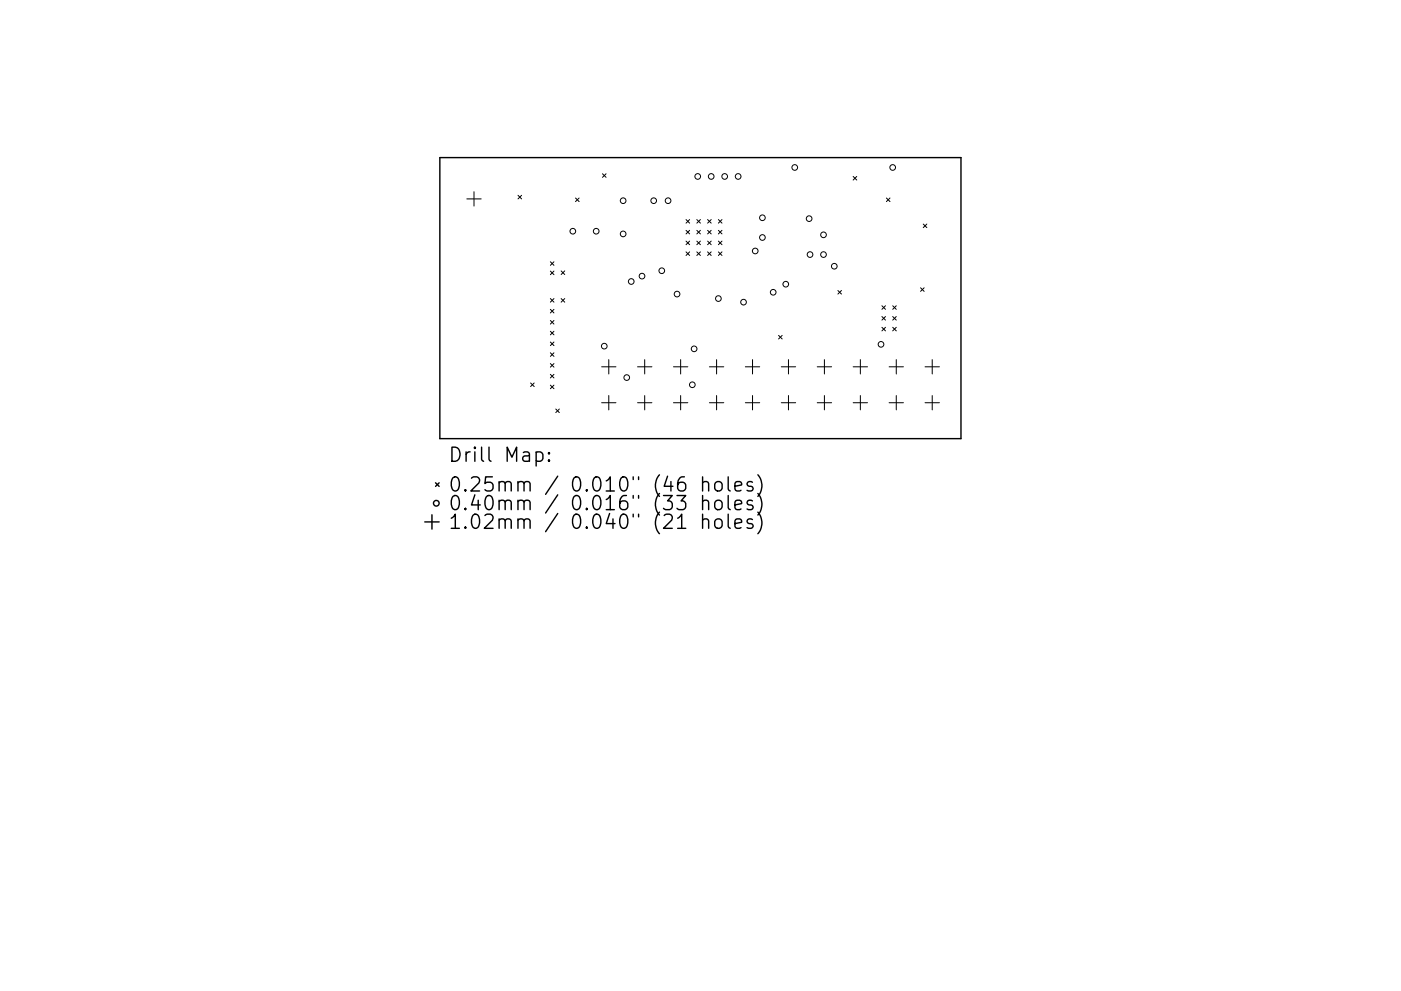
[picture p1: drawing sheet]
<svg xmlns="http://www.w3.org/2000/svg" width="297mm" height="210mm" viewBox="0 0 297 210" stroke-linecap="round" stroke-linejoin="round" font-family="sans-serif">
<defs><g id="words">
<g font-size="4.2">
<text x="95.1" y="98">Drill Map:</text>
<text x="95.1" y="104.3">0.25mm / 0.010&quot; (46 holes)</text>
<text x="95.1" y="108.3">0.40mm / 0.016&quot; (33 holes)</text>
<text x="95.1" y="112.2">1.02mm / 0.040&quot; (21 holes)</text>
</g>
</g></defs>
<g fill="none" stroke="#000" stroke-width=".3">
<path d="M93.3 33.4h110.4v59.7h-110.4zM113.7 96l.8-.1 .6 .5v.9l-.3 .4-.3 .2-.8-.2M116.4 97.6l.1 .1-.1 .2-.2-.2 .2-.1v.3M116.4 96l.1 .2-.1 .1-.2-.1 .2-.2v.3M90.1 110.7h3M91.6 109.2v3.1M92.3 102.4l.8 .8M93.1 102.4l-.8 .8M149 102.5a.75 .75 0 0 1 1.2 .1v1.6M149 106.4a.74 .74 0 0 1 1.2 .2v1.5M149 110.4a.75 .75 0 0 1 1.2 .1v1.6M149 101.2v3"/>
<path d="M149 105.1v3M149 109.1v3M151.7 106.4a.81 .81 0 0 1 .8-.3 .81 .81 0 0 1 .6 .6v.9a.81 .81 0 0 1-.8 .6 .81 .81 0 0 1-.8-.6v-.9zM151.8 102.3a.81 .81 0 0 1 1.3 .4v.9a.81 .81 0 0 1-.8 .6 .81 .81 0 0 1-.8-.6v-.9zM151.8 110.2a.81 .81 0 0 1 1.3 .5v.8a.81 .81 0 0 1-.8 .6 .81 .81 0 0 1-.8-.6v-.8zM154.4 101.2v2.5l.4 .5M154.4 105.1v2.6l.4 .4M154.4 109.1v2.6l.4 .4M155.8 103.2l1.4-.3-.1-.6-.9-.1-.4 .4v1.1l.2 .3 .2 .2 .9-.2M155.8 107.1l1.4-.3-.1-.5-.9-.2-.4 .5v1.1l.2 .3 .2 .1 .9-.1M155.8 111.1l1.4-.3-.1-.6-.9-.1-.4 .4v1.2l.2 .2 .2 .2 .9-.2M159.5 102.3l-.7-.1-.4 .4 .1 .4 1 .3 .2 .3-.2 .4-.3 .2-.8-.2"/>
<path d="M159.5 106.3l-.7-.2-.4 .5 .1 .4 1 .3 .2 .3-.2 .4-.3 .1-.8-.1M159.5 110.2l-.7-.1-.4 .4 .1 .4 1 .3 .2 .3-.2 .4-.3 .2-.8-.2M160.7 100.7a3.4 3.4 0 0 1 0 4.6M160.7 104.7a3.4 3.4 0 0 1 0 4.6M160.7 108.7a3.4 3.4 0 0 1 0 4.5"/>
<circle cx="92.5" cy="106.8" r=".6"/>
</g>
<g fill="none" stroke="#000" stroke-width=".21">
<path d="M127.7 36.9l.8 .7M128.5 36.9l-.8 .7M180.9 37.4l.7 .8M181.6 37.4l-.7 .8M99 42.2h3M100.5 40.7v3M109.8 41.4l.8 .8M110.6 41.4l-.8 .8M116.7 55.5l.7 .8M116.7 57.5l.7 .8M117.4 55.5l-.7 .8M117.4 57.5l-.7 .8"/>
<path d="M119 57.5l.7 .7M119.7 57.5l-.7 .7M122 42l.8 .8M122.8 42l-.8 .8M145.5 46.6l.7 .7M145.5 48.9l.7 .7M145.5 51.2l.7 .7M145.5 53.4l.7 .8M146.2 46.6l-.7 .7M146.2 48.9l-.7 .7M146.2 51.2l-.7 .7M146.2 53.4l-.7 .8"/>
<path d="M147.7 48.9l.8 .7M147.7 51.2l.8 .7M147.7 53.4l.8 .8M147.7 46.6l.8 .7M148.5 46.6l-.8 .7M148.5 48.9l-.8 .7M148.5 51.2l-.8 .7M148.5 53.4l-.8 .8M150 51.2l.8 .7M150 53.4l.8 .8M150 48.9l.8 .7M150 46.6l.8 .7"/>
<path d="M150.8 46.6l-.8 .7M150.8 48.9l-.8 .7M150.8 51.2l-.8 .7M150.8 53.4l-.8 .8M152.3 53.4l.8 .8M152.3 51.2l.8 .7M152.3 48.9l.8 .7M152.3 46.6l.8 .7M153.1 46.6l-.8 .7M153.1 48.9l-.8 .7M153.1 51.2l-.8 .7M153.1 53.4l-.8 .8"/>
<path d="M187.9 42l.8 .8M188.7 42l-.8 .8M195.7 47.5l.8 .8M196.5 47.5l-.8 .8M116.7 63.3l.7 .8M116.7 65.6l.7 .8M116.7 68l.7 .8M116.7 70.3l.7 .7M116.7 72.6l.7 .7M116.7 74.9l.7 .7M116.7 77.1l.7 .8M116.7 79.4l.7 .8"/>
<path d="M117.4 63.3l-.7 .8M117.4 65.6l-.7 .8M117.4 68l-.7 .8M117.4 70.3l-.7 .7M117.4 72.6l-.7 .7M117.4 74.9l-.7 .7M117.4 77.1l-.7 .8M117.4 79.4l-.7 .8M119 63.3l.7 .8M119.7 63.3l-.7 .8M127.5 77.8h3.1M129.1 76.3v3"/>
<path d="M135.2 77.8h3M136.7 76.3v3M142.8 77.8h3M144.3 76.3v3M150.4 77.8h3.1M151.9 76.3v3M158 77.8h3.1M159.6 76.3v3M165.1 71.2l.7 .7M165.6 77.8h3.1M165.8 71.2l-.7 .7M167.2 76.3v3"/>
<path d="M173.3 77.8h3M174.8 76.3v3M177.6 61.6l.8 .8M178.4 61.6l-.8 .8M180.9 77.8h3M182.4 76.3v3M187 64.9l.7 .7M187 67.2l.7 .7M187 69.4l.7 .8M187.7 64.9l-.7 .7M187.7 67.2l-.7 .7M187.7 69.4l-.7 .8"/>
<path d="M188.5 77.8h3.1M189.3 67.2l.7 .7M189.3 69.4l.7 .8M189.3 64.9l.7 .7M190 64.9l-.7 .7M190 67.2l-.7 .7M190 69.4l-.7 .8M190 76.3v3M195.2 61.1l.7 .7M195.9 61.1l-.7 .7M196.1 77.8h3.1M197.7 76.3v3"/>
<path d="M112.5 81.3l.8 .7M113.3 81.3l-.8 .7M116.7 81.7l.7 .8M117.4 81.7l-.7 .8M117.8 86.8l.8 .7M118.6 86.8l-.8 .7M127.5 85.4h3.1M129.1 83.9v3.1M135.2 85.4h3M136.7 83.9v3.1M142.8 85.4h3M144.3 83.9v3.1"/>
<path d="M150.4 85.4h3.1M151.9 83.9v3.1M158 85.4h3.1M159.6 83.9v3.1M165.6 85.4h3.1M167.2 83.9v3.1M173.3 85.4h3M174.8 83.9v3.1M180.9 85.4h3M182.4 83.9v3.1M188.5 85.4h3.1M190 83.9v3.1"/>
<path d="M196.1 85.4h3.1M197.7 83.9v3.1"/>
<circle cx="147.9" cy="37.4" r=".6"/>
<circle cx="150.8" cy="37.4" r=".6"/>
<circle cx="153.6" cy="37.4" r=".6"/>
<circle cx="156.5" cy="37.4" r=".6"/>
<circle cx="168.5" cy="35.5" r=".6"/>
<circle cx="189.3" cy="35.5" r=".6"/>
<circle cx="121.5" cy="49.1" r=".6"/>
<circle cx="126.4" cy="49.1" r=".6"/>
<circle cx="132.1" cy="49.6" r=".6"/>
<circle cx="132.1" cy="42.6" r=".6"/>
<circle cx="133.8" cy="59.7" r=".6"/>
<circle cx="136.1" cy="58.6" r=".6"/>
<circle cx="138.6" cy="42.6" r=".6"/>
<circle cx="140.3" cy="57.4" r=".6"/>
<circle cx="141.6" cy="42.6" r=".6"/>
<circle cx="160.1" cy="53.2" r=".6"/>
<circle cx="161.6" cy="46.2" r=".6"/>
<circle cx="161.6" cy="50.4" r=".6"/>
<circle cx="171.6" cy="46.4" r=".6"/>
<circle cx="171.7" cy="54" r=".6"/>
<circle cx="174.6" cy="54" r=".6"/>
<circle cx="174.6" cy="49.8" r=".6"/>
<circle cx="176.9" cy="56.5" r=".6"/>
<circle cx="128.1" cy="73.4" r=".6"/>
<circle cx="143.5" cy="62.4" r=".6"/>
<circle cx="147.2" cy="74" r=".6"/>
<circle cx="152.3" cy="63.3" r=".6"/>
<circle cx="157.6" cy="64.1" r=".6"/>
<circle cx="163.9" cy="62" r=".6"/>
<circle cx="166.6" cy="60.3" r=".6"/>
<circle cx="186.8" cy="73.1" r=".6"/>
<circle cx="132.9" cy="80.1" r=".6"/>
<circle cx="146.8" cy="81.6" r=".6"/>
</g>
<use href="#words"/>
</svg>
